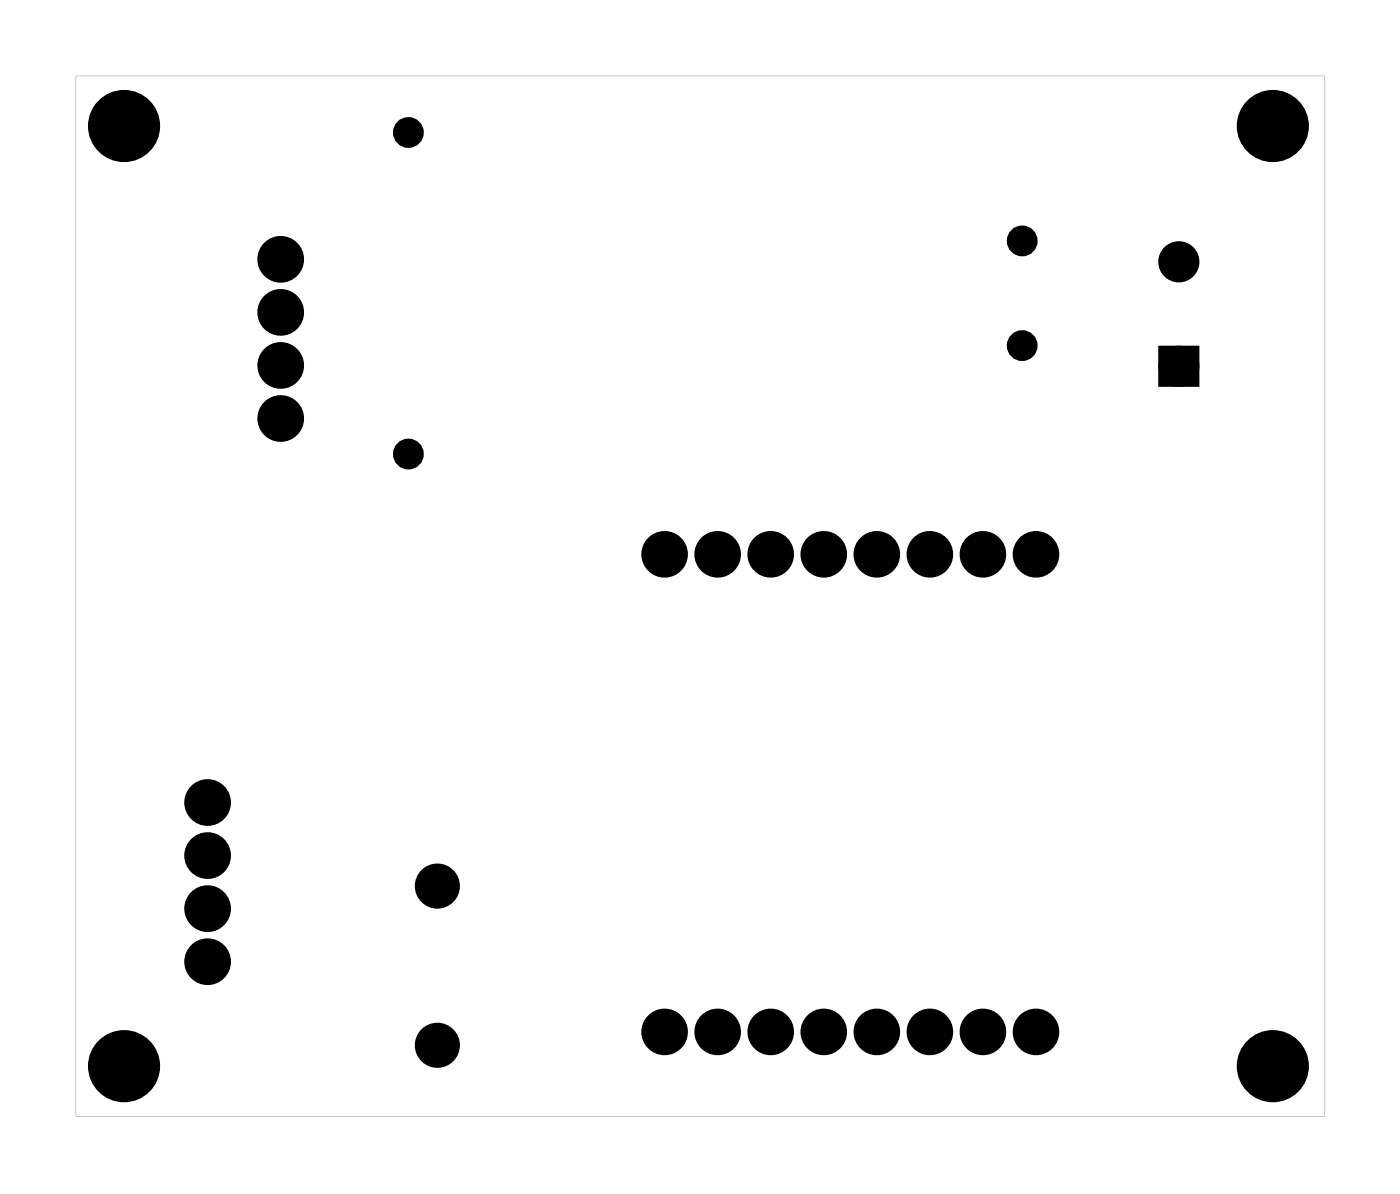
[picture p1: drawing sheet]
<svg xmlns="http://www.w3.org/2000/svg" width="67mm" height="57mm" viewBox="0 0 67 57" stroke-linecap="round" stroke-linejoin="round" font-family="sans-serif">
<g fill="#000">
<path d="M55.8 16.9h1.2v1.2h-1.2z"/>
<path d="M3.6 3.6v49.8h59.8v-49.8zM3.6 3.6h59.8v49.8h-59.8z"/>
</g>
<g fill="#000">
<circle cx="5.9" cy="6" r="1.6"/>
<circle cx="13.4" cy="17.5" r=".74"/>
<circle cx="13.4" cy="15" r=".74"/>
<circle cx="13.4" cy="12.4" r=".74"/>
<circle cx="19.6" cy="6.3" r=".45"/>
<circle cx="48.9" cy="16.5" r=".45"/>
<circle cx="48.9" cy="11.5" r=".45"/>
<circle cx="56.4" cy="17.5" r=".6"/>
<circle cx="56.4" cy="12.5" r=".6"/>
<circle cx="60.9" cy="6" r="1.6"/>
<circle cx="9.9" cy="38.4" r=".74"/>
<circle cx="13.4" cy="20" r=".74"/>
<circle cx="19.6" cy="21.7" r=".45"/>
<circle cx="31.8" cy="26.5" r=".72"/>
<circle cx="34.4" cy="26.5" r=".72"/>
<circle cx="36.9" cy="26.5" r=".72"/>
<circle cx="39.4" cy="26.5" r=".72"/>
<circle cx="42" cy="26.5" r=".72"/>
<circle cx="44.5" cy="26.5" r=".72"/>
<circle cx="47.1" cy="26.5" r=".72"/>
<circle cx="49.6" cy="26.5" r=".72"/>
<circle cx="5.9" cy="51" r="1.6"/>
<circle cx="9.9" cy="41" r=".74"/>
<circle cx="9.9" cy="43.5" r=".74"/>
<circle cx="9.9" cy="46" r=".74"/>
<circle cx="20.9" cy="50" r=".7"/>
<circle cx="20.9" cy="42.4" r=".7"/>
<circle cx="31.8" cy="49.4" r=".72"/>
<circle cx="34.4" cy="49.4" r=".72"/>
<circle cx="36.9" cy="49.4" r=".72"/>
<circle cx="39.4" cy="49.4" r=".72"/>
<circle cx="42" cy="49.4" r=".72"/>
<circle cx="44.5" cy="49.4" r=".72"/>
<circle cx="47.1" cy="49.4" r=".72"/>
<circle cx="49.6" cy="49.4" r=".72"/>
<circle cx="60.9" cy="51" r="1.6"/>
</g>
<g fill="none" stroke="#000" stroke-width=".78" stroke-linecap="butt">
<circle cx="31.8" cy="26.5" r=".72"/>
<circle cx="34.4" cy="26.5" r=".72"/>
<circle cx="36.9" cy="26.5" r=".72"/>
<circle cx="39.4" cy="26.5" r=".72"/>
<circle cx="42" cy="26.5" r=".72"/>
<circle cx="44.5" cy="26.5" r=".72"/>
<circle cx="47.1" cy="26.5" r=".72"/>
<circle cx="49.6" cy="26.5" r=".72"/>
<circle cx="31.8" cy="49.4" r=".72"/>
<circle cx="34.4" cy="49.4" r=".72"/>
<circle cx="36.9" cy="49.4" r=".72"/>
<circle cx="39.4" cy="49.4" r=".72"/>
<circle cx="42" cy="49.4" r=".72"/>
<circle cx="44.5" cy="49.4" r=".72"/>
<circle cx="47.1" cy="49.4" r=".72"/>
<circle cx="49.6" cy="49.4" r=".72"/>
</g>
<g fill="none" stroke="#000" stroke-width=".76" stroke-linecap="butt">
<path d="M55.8 16.9h1.2v1.2h-1.2z"/>
<circle cx="13.4" cy="17.5" r=".74"/>
<circle cx="13.4" cy="12.4" r=".74"/>
<circle cx="13.4" cy="15" r=".74"/>
<circle cx="56.4" cy="12.5" r=".6"/>
<circle cx="56.4" cy="17.5" r=".6"/>
<circle cx="9.9" cy="38.4" r=".74"/>
<circle cx="13.4" cy="20" r=".74"/>
<circle cx="9.9" cy="43.5" r=".74"/>
<circle cx="9.9" cy="46" r=".74"/>
<circle cx="9.9" cy="41" r=".74"/>
<circle cx="20.9" cy="50" r=".7"/>
<circle cx="20.9" cy="42.4" r=".7"/>
</g>
<g fill="none" stroke="#000" stroke-width=".58">
<circle cx="19.6" cy="6.3" r=".45"/>
<circle cx="48.9" cy="16.5" r=".45"/>
<circle cx="48.9" cy="11.5" r=".45"/>
<circle cx="19.6" cy="21.7" r=".45"/>
</g>
<g fill="none" stroke="#000" stroke-width=".25">
<circle cx="5.9" cy="6" r="1.6"/>
<circle cx="60.9" cy="6" r="1.6"/>
<circle cx="5.9" cy="51" r="1.6"/>
<circle cx="60.9" cy="51" r="1.6"/>
</g>
</svg>
